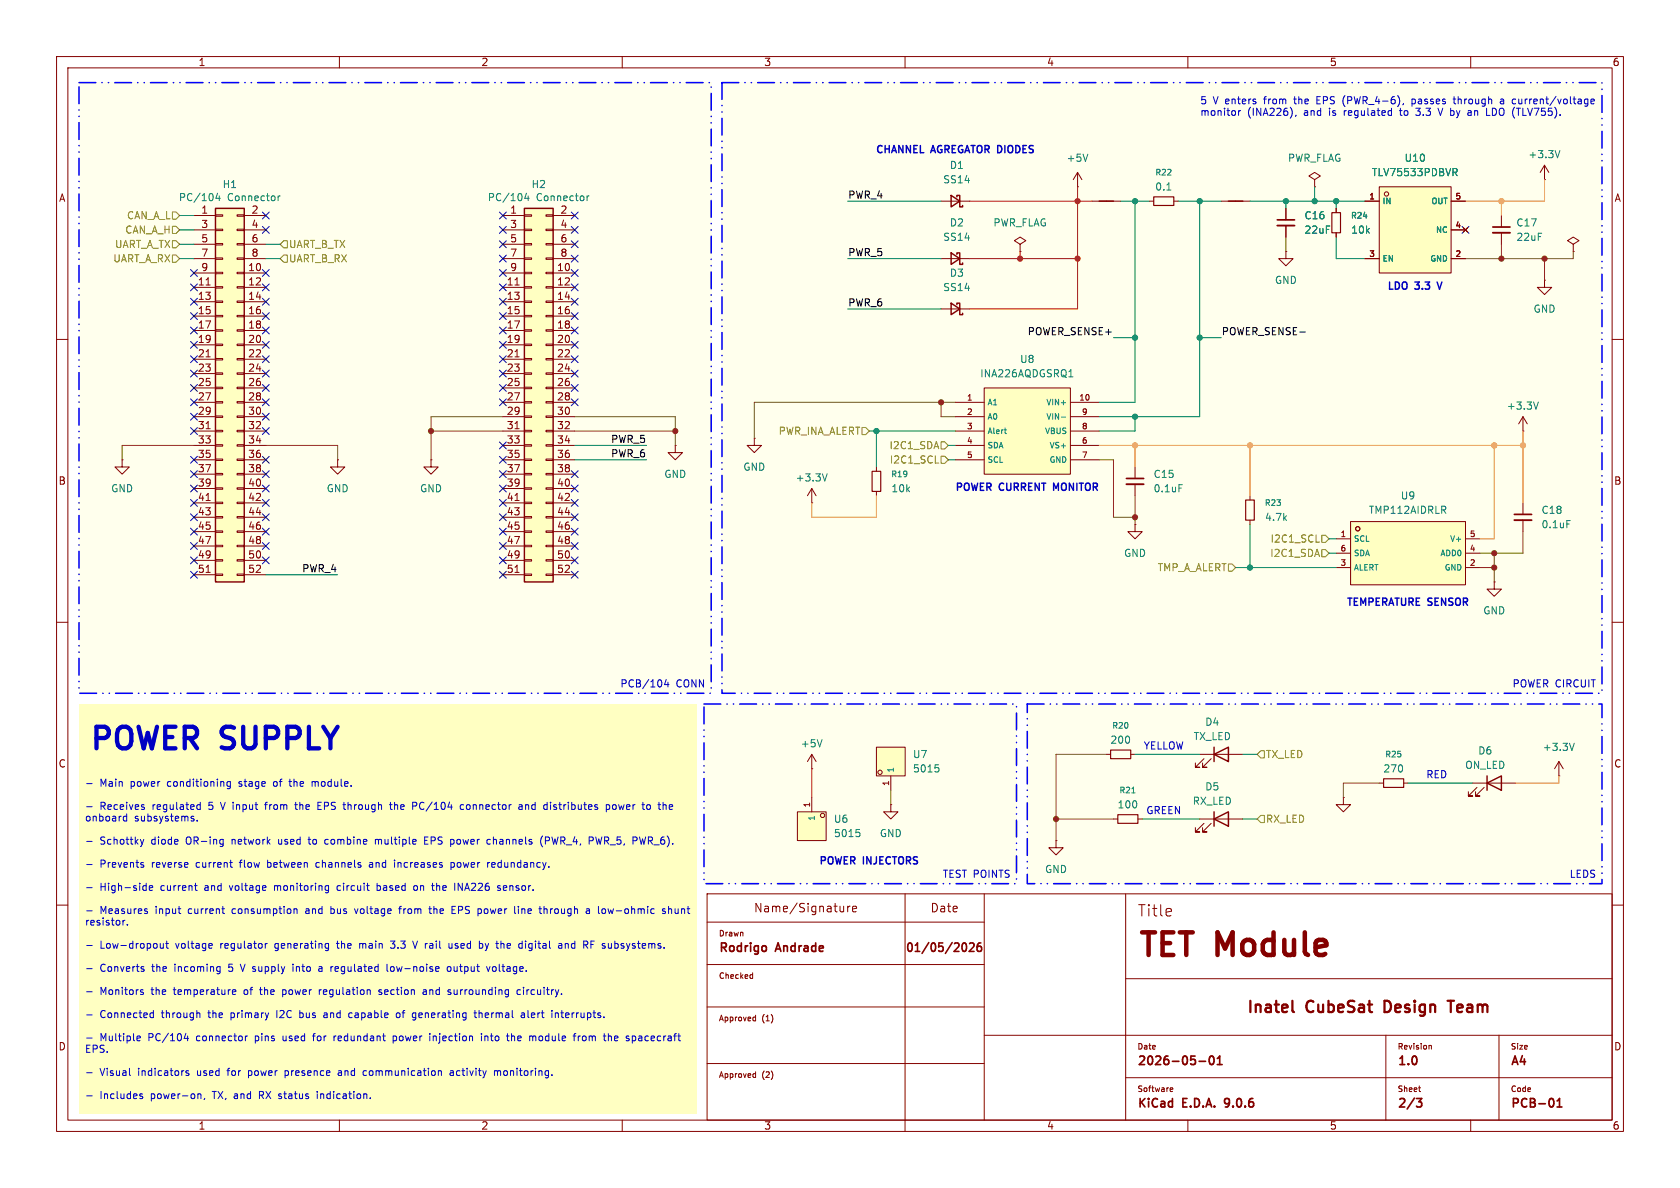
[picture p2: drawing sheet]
<svg xmlns="http://www.w3.org/2000/svg" width="297mm" height="210mm" viewBox="0 0 297 210" stroke-linecap="round" stroke-linejoin="round" font-family="sans-serif">
<defs><g id="words">
<text font-size="5.6" fill="#840000" x="201" y="170.2">TET Module</text>
<g font-size="5.3" fill="#0000c2">
<text x="15.4" y="133.6">POWER</text>
<text x="39.2" y="133.6">SUPPLY</text>
</g>
<g font-size="2.8" fill="#840000">
<text x="201" y="162.2">Title</text>
<text x="220.2" y="179.6">Inatel</text>
<text x="231" y="179.6">CubeSat</text>
<text x="245.5" y="179.6">Design</text>
<text x="257.7" y="179.6">Team</text>
</g>
<g font-size="2.1" fill="#840000">
<text x="133.2" y="161.5">Name/Signature</text>
<text x="164.4" y="161.5">Date</text>
<text x="127" y="168.7">Rodrigo</text>
<text x="137.3" y="168.7">Andrade</text>
<text x="159.9" y="168.7">01/05/2026</text>
<text x="201" y="188.7">2026-05-01</text>
<text x="247" y="188.7">1.0</text>
<text x="267" y="188.7">A4</text>
<text x="201" y="196.2">KiCad</text>
<text x="209.2" y="196.2">E.D.A.</text>
<text x="217.2" y="196.2">9.0.6</text>
<text x="247" y="196.2">2/3</text>
<text x="267" y="196.2">PCB-01</text>
</g>
<g font-size="1.8" fill="#840000">
<text x="35" y="11.9">1</text>
<text x="85" y="11.9">2</text>
<text x="135" y="11.9">3</text>
<text x="185" y="11.9">4</text>
<text x="235" y="11.9">5</text>
<text x="285" y="11.9">6</text>
<text x="10.3" y="35.9">A</text>
<text x="285.3" y="35.9">A</text>
<text x="35.5" y="37.8">1</text>
<text x="35.5" y="40.4">3</text>
<text x="44.4" y="37.8">2</text>
<text x="44.4" y="40.4">4</text>
<text x="90.1" y="37.8">1</text>
<text x="90.1" y="40.4">3</text>
<text x="99" y="37.8">2</text>
<text x="99" y="40.4">4</text>
<text x="35.5" y="42.9">5</text>
<text x="35.5" y="45.5">7</text>
<text x="44.4" y="42.9">6</text>
<text x="44.4" y="45.5">8</text>
<text x="90.1" y="42.9">5</text>
<text x="90.1" y="45.5">7</text>
<text x="99" y="42.9">6</text>
<text x="99" y="45.5">8</text>
<text x="34.9" y="50.5">11</text>
<text x="34.9" y="53.1">13</text>
<text x="35.5" y="48">9</text>
<text x="43.8" y="48">10</text>
<text x="43.8" y="50.5">12</text>
<text x="43.8" y="53.1">14</text>
<text x="89.5" y="50.5">11</text>
<text x="89.5" y="53.1">13</text>
<text x="90.1" y="48">9</text>
<text x="98.4" y="48">10</text>
<text x="98.4" y="50.5">12</text>
<text x="98.4" y="53.1">14</text>
<text x="34.9" y="55.6">15</text>
<text x="34.9" y="58.2">17</text>
<text x="43.8" y="55.6">16</text>
<text x="43.8" y="58.2">18</text>
<text x="89.5" y="55.6">15</text>
<text x="89.5" y="58.2">17</text>
<text x="98.4" y="55.6">16</text>
<text x="98.4" y="58.2">18</text>
<text x="34.9" y="60.7">19</text>
<text x="34.9" y="63.2">21</text>
<text x="34.9" y="65.8">23</text>
<text x="43.8" y="60.7">20</text>
<text x="43.8" y="63.2">22</text>
<text x="43.8" y="65.8">24</text>
<text x="89.5" y="60.7">19</text>
<text x="89.5" y="63.2">21</text>
<text x="89.5" y="65.8">23</text>
<text x="98.4" y="60.7">20</text>
<text x="98.4" y="63.2">22</text>
<text x="98.4" y="65.8">24</text>
<text x="34.9" y="68.3">25</text>
<text x="34.9" y="70.9">27</text>
<text x="43.8" y="68.3">26</text>
<text x="43.8" y="70.9">28</text>
<text x="89.5" y="68.3">25</text>
<text x="89.5" y="70.9">27</text>
<text x="98.4" y="68.3">26</text>
<text x="98.4" y="70.9">28</text>
<text x="34.9" y="73.4">29</text>
<text x="34.9" y="75.9">31</text>
<text x="43.8" y="73.4">30</text>
<text x="43.8" y="75.9">32</text>
<text x="89.5" y="73.4">29</text>
<text x="89.5" y="75.9">31</text>
<text x="98.4" y="73.4">30</text>
<text x="98.4" y="75.9">32</text>
<text x="34.9" y="78.5">33</text>
<text x="34.9" y="81">35</text>
<text x="34.9" y="83.6">37</text>
<text x="43.8" y="78.5">34</text>
<text x="43.8" y="81">36</text>
<text x="43.8" y="83.6">38</text>
<text x="89.5" y="78.5">33</text>
<text x="89.5" y="81">35</text>
<text x="89.5" y="83.6">37</text>
<text x="98.4" y="78.5">34</text>
<text x="98.4" y="81">36</text>
<text x="98.4" y="83.6">38</text>
<text x="10.3" y="85.9">B</text>
<text x="34.9" y="86.1">39</text>
<text x="34.9" y="88.6">41</text>
<text x="43.8" y="86.1">40</text>
<text x="43.8" y="88.6">42</text>
<text x="89.5" y="86.1">39</text>
<text x="89.5" y="88.6">41</text>
<text x="98.4" y="86.1">40</text>
<text x="98.4" y="88.6">42</text>
<text x="285.3" y="85.9">B</text>
<text x="34.9" y="91.2">43</text>
<text x="34.9" y="93.7">45</text>
<text x="43.8" y="91.2">44</text>
<text x="43.8" y="93.7">46</text>
<text x="89.5" y="91.2">43</text>
<text x="89.5" y="93.7">45</text>
<text x="98.4" y="91.2">44</text>
<text x="98.4" y="93.7">46</text>
<text x="34.9" y="96.3">47</text>
<text x="34.9" y="98.8">49</text>
<text x="34.9" y="101.3">51</text>
<text x="43.8" y="96.3">48</text>
<text x="43.8" y="98.8">50</text>
<text x="43.8" y="101.3">52</text>
<text x="89.5" y="96.3">47</text>
<text x="89.5" y="98.8">49</text>
<text x="89.5" y="101.3">51</text>
<text x="98.4" y="96.3">48</text>
<text x="98.4" y="98.8">50</text>
<text x="98.4" y="101.3">52</text>
<text x="10.3" y="135.9">C</text>
<text x="285.3" y="135.9">C</text>
<text x="10.3" y="185.9">D</text>
<text x="285.3" y="185.9">D</text>
<text x="35" y="199.9">1</text>
<text x="85" y="199.9">2</text>
<text x="135" y="199.9">3</text>
<text x="185" y="199.9">4</text>
<text x="235" y="199.9">5</text>
<text x="285" y="199.9">6</text>
</g>
<g font-size="1.8" fill="#0000c2">
<text x="212.1" y="18.6">5</text>
<text x="212.1" y="20.7">monitor</text>
<text x="214.5" y="18.6">V enters</text>
<text x="220.5" y="20.7">(INA226),</text>
<text x="223.8" y="18.6">from</text>
<text x="229.3" y="18.6">the</text>
<text x="230.6" y="20.7">and</text>
<text x="233.4" y="18.6">EPS</text>
<text x="235.3" y="20.7">is</text>
<text x="238.1" y="20.7">regulated</text>
<text x="238.2" y="18.6">(PWR_4-6),</text>
<text x="248.2" y="20.7">to</text>
<text x="250.6" y="18.6">passes</text>
<text x="251.2" y="20.7">3.3</text>
<text x="255.4" y="20.7">V by</text>
<text x="258.3" y="18.6">through</text>
<text x="261" y="20.7">an</text>
<text x="264.4" y="20.7">LDO (TLV755).</text>
<text x="266.7" y="18.6">a</text>
<text x="269" y="18.6">current/voltage</text>
<text x="154.7" y="27.4">CHANNEL</text>
<text x="164.7" y="27.4">AGREGATOR DIODES</text>
<text x="245.1" y="51.6">LDO</text>
<text x="250.2" y="51.6">3.3</text>
<text x="254.7" y="51.6">V</text>
<text x="168.7" y="87.1">POWER</text>
<text x="176.7" y="87.1">CURRENT</text>
<text x="186.7" y="87.1">MONITOR</text>
<text x="237.9" y="107.4">TEMPERATURE SENSOR</text>
<text x="109.6" y="121.6">PCB/104</text>
<text x="119.5" y="121.6">CONN</text>
<text x="267.3" y="121.6">POWER CIRCUIT</text>
<text x="202.1" y="132.7">YELLOW</text>
<text x="252.1" y="137.8">RED</text>
<text x="17.7" y="139.4">Main</text>
<text x="17.7" y="143.5">Receives</text>
<text x="23.2" y="139.4">power</text>
<text x="27.1" y="143.5">regulated</text>
<text x="29.9" y="139.4">conditioning</text>
<text x="37.2" y="143.5">5</text>
<text x="39.6" y="143.5">V input</text>
<text x="42.7" y="139.4">stage</text>
<text x="47.8" y="143.5">from</text>
<text x="49" y="139.4">of</text>
<text x="52.1" y="139.4">the</text>
<text x="53.3" y="143.5">the</text>
<text x="56.2" y="139.4">module.</text>
<text x="57.4" y="143.5">EPS</text>
<text x="62.2" y="143.5">through</text>
<text x="70.7" y="143.5">the</text>
<text x="74.8" y="143.5">PC/104</text>
<text x="83.5" y="143.5">connector</text>
<text x="94" y="143.5">and</text>
<text x="98.6" y="143.5">distributes</text>
<text x="109.8" y="143.5">power</text>
<text x="116.5" y="143.5">to</text>
<text x="14.9" y="145.5">onboard</text>
<text x="17.7" y="149.6">Schottky</text>
<text x="23.8" y="145.5">subsystems.</text>
<text x="26.9" y="149.6">diode</text>
<text x="33.2" y="149.6">OR-ing</text>
<text x="41.4" y="149.6">network</text>
<text x="49.9" y="149.6">used</text>
<text x="55.5" y="149.6">to</text>
<text x="58.5" y="149.6">combine</text>
<text x="67.6" y="149.6">multiple</text>
<text x="76.5" y="149.6">EPS</text>
<text x="81.3" y="149.6">power</text>
<text x="88" y="149.6">channels</text>
<text x="97.6" y="149.6">(PWR_4,</text>
<text x="106.4" y="149.6">PWR_5,</text>
<text x="114.3" y="149.6">PWR_6).</text>
<text x="202.6" y="144.1">GREEN</text>
<text x="17.7" y="153.7">Prevents</text>
<text x="26.9" y="153.7">reverse</text>
<text x="34.9" y="153.7">current</text>
<text x="42.9" y="153.7">flow</text>
<text x="47.9" y="153.7">between</text>
<text x="56.7" y="153.7">channels</text>
<text x="66.4" y="153.7">and</text>
<text x="71" y="153.7">increases</text>
<text x="81.2" y="153.7">power</text>
<text x="87.8" y="153.7">redundancy.</text>
<text x="144.6" y="153.2">POWER</text>
<text x="152.6" y="153.2">INJECTORS</text>
<text x="166.6" y="155.3">TEST POINTS</text>
<text x="277.4" y="155.3">LEDS</text>
<text x="17.7" y="157.8">High-side</text>
<text x="17.7" y="161.9">Measures</text>
<text x="27.6" y="161.9">input</text>
<text x="28.5" y="157.8">current</text>
<text x="33.6" y="161.9">current</text>
<text x="36.5" y="157.8">and</text>
<text x="41.1" y="157.8">voltage</text>
<text x="41.5" y="161.9">consumption</text>
<text x="49.1" y="157.8">monitoring</text>
<text x="54.7" y="161.9">and</text>
<text x="59.3" y="161.9">bus</text>
<text x="60.5" y="157.8">circuit</text>
<text x="63.8" y="161.9">voltage</text>
<text x="67.7" y="157.8">based</text>
<text x="71.9" y="161.9">from</text>
<text x="74.4" y="157.8">on</text>
<text x="77.4" y="161.9">the</text>
<text x="77.9" y="157.8">the</text>
<text x="81.5" y="161.9">EPS</text>
<text x="82" y="157.8">INA226</text>
<text x="86.3" y="161.9">power</text>
<text x="89.8" y="157.8">sensor.</text>
<text x="93" y="161.9">line</text>
<text x="97.7" y="161.9">through</text>
<text x="106.1" y="161.9">a</text>
<text x="108.4" y="161.9">low-ohmic</text>
<text x="120" y="161.9">shunt</text>
<text x="14.9" y="163.9">resistor.</text>
<text x="17.7" y="168">Low-dropout</text>
<text x="17.7" y="172.1">Converts</text>
<text x="27" y="172.1">the</text>
<text x="31.1" y="172.1">incoming</text>
<text x="31.2" y="168">voltage</text>
<text x="39.2" y="168">regulator</text>
<text x="40.9" y="172.1">5</text>
<text x="43.3" y="172.1">V supply</text>
<text x="49.1" y="168">generating</text>
<text x="52.8" y="172.1">into</text>
<text x="57.6" y="172.1">a</text>
<text x="59.9" y="172.1">regulated</text>
<text x="60.3" y="168">the</text>
<text x="64.4" y="168">main</text>
<text x="70.1" y="172.1">low-noise</text>
<text x="70.2" y="168">3.3</text>
<text x="74.4" y="168">V rail</text>
<text x="81" y="172.1">output</text>
<text x="81" y="168">used</text>
<text x="86.6" y="168">by</text>
<text x="88.2" y="172.1">voltage.</text>
<text x="89.9" y="168">the</text>
<text x="94" y="168">digital</text>
<text x="101.2" y="168">and</text>
<text x="105.8" y="168">RF subsystems.</text>
<text x="17.7" y="176.2">Monitors</text>
<text x="26.9" y="176.2">the</text>
<text x="31" y="176.2">temperature</text>
<text x="43.6" y="176.2">of</text>
<text x="46.7" y="176.2">the</text>
<text x="50.8" y="176.2">power</text>
<text x="57.5" y="176.2">regulation</text>
<text x="68.3" y="176.2">section</text>
<text x="76.3" y="176.2">and</text>
<text x="80.9" y="176.2">surrounding</text>
<text x="93.3" y="176.2">circuitry.</text>
<text x="17.7" y="180.3">Connected</text>
<text x="17.7" y="184.4">Multiple</text>
<text x="26.3" y="184.4">PC/104</text>
<text x="28.7" y="180.3">through</text>
<text x="35" y="184.4">connector</text>
<text x="37.1" y="180.3">the</text>
<text x="41.3" y="180.3">primary</text>
<text x="45.5" y="184.4">pins</text>
<text x="49.6" y="180.3">I2C</text>
<text x="50.7" y="184.4">used</text>
<text x="53.8" y="180.3">bus</text>
<text x="56.2" y="184.4">for</text>
<text x="58.3" y="180.3">and</text>
<text x="60.1" y="184.4">redundant</text>
<text x="62.9" y="180.3">capable</text>
<text x="70.7" y="184.4">power</text>
<text x="71.5" y="180.3">of</text>
<text x="74.6" y="180.3">generating</text>
<text x="77.4" y="184.4">injection</text>
<text x="85.8" y="180.3">thermal</text>
<text x="86.7" y="184.4">into</text>
<text x="91.5" y="184.4">the</text>
<text x="94.2" y="180.3">alert</text>
<text x="95.7" y="184.4">module</text>
<text x="99.8" y="180.3">interrupts.</text>
<text x="103.7" y="184.4">from</text>
<text x="109.3" y="184.4">the</text>
<text x="113.4" y="184.4">spacecraft</text>
<text x="14.9" y="186.4">EPS.</text>
<text x="17.7" y="190.5">Visual</text>
<text x="24.5" y="190.5">indicators</text>
<text x="35.1" y="190.5">used</text>
<text x="40.7" y="190.5">for</text>
<text x="44.5" y="190.5">power</text>
<text x="51.2" y="190.5">presence</text>
<text x="60.9" y="190.5">and</text>
<text x="65.5" y="190.5">communication</text>
<text x="81" y="190.5">activity</text>
<text x="89" y="190.5">monitoring.</text>
<text x="17.7" y="194.6">Includes</text>
<text x="26.8" y="194.6">power-on,</text>
<text x="37.9" y="194.6">TX, and</text>
<text x="46.5" y="194.6">RX status</text>
<text x="57.1" y="194.6">indication.</text>
</g>
<g font-size="1.8" fill="#008484">
<text x="188.5" y="28.8">+5V</text>
<text x="227.6" y="28.8">PWR_FLAG</text>
<text x="248.2" y="28.8">U10</text>
<text x="270.1" y="28.2">+3.3V</text>
<text x="31.5" y="35.8">PC/104</text>
<text x="39.3" y="33.5">H1</text>
<text x="40.2" y="35.8">Connector</text>
<text x="86.1" y="35.8">PC/104</text>
<text x="93.9" y="33.5">H2</text>
<text x="94.8" y="35.8">Connector</text>
<text x="166.6" y="32.6">SS14</text>
<text x="167.8" y="30.1">D1</text>
<text x="204.1" y="33.9">0.1</text>
<text x="242.4" y="31.3">TLV75533PDBVR</text>
<text x="167.8" y="40.2">D2</text>
<text x="175.5" y="40.2">PWR_FLAG</text>
<text x="230.5" y="39">C16</text>
<text x="230.5" y="41.5">22uF</text>
<text x="238.8" y="41.5">10k</text>
<text x="268" y="40.2">C17</text>
<text x="166.6" y="42.8">SS14</text>
<text x="268" y="42.8">22uF</text>
<text x="166.6" y="51.7">SS14</text>
<text x="167.8" y="49.1">D3</text>
<text x="225.3" y="50.4">GND</text>
<text x="271" y="55.5">GND</text>
<text x="180.2" y="64.4">U8</text>
<text x="173.2" y="66.9">INA226AQDGSRQ1</text>
<text x="266.3" y="72.6">+3.3V</text>
<text x="131.3" y="83.4">GND</text>
<text x="19.6" y="87.2">GND</text>
<text x="57.7" y="87.2">GND</text>
<text x="74.2" y="87.2">GND</text>
<text x="117.3" y="84.7">GND</text>
<text x="140.6" y="85.3">+3.3V</text>
<text x="157.5" y="87.2">10k</text>
<text x="203.8" y="84.7">C15</text>
<text x="203.8" y="87.2">0.1uF</text>
<text x="247.5" y="88.5">U9</text>
<text x="223.5" y="92.3">4.7k</text>
<text x="241.9" y="91">TMP112AIDRLR</text>
<text x="272.4" y="91">C18</text>
<text x="272.4" y="93.6">0.1uF</text>
<text x="198.6" y="98.7">GND</text>
<text x="262.1" y="108.8">GND</text>
<text x="196.2" y="131.7">200</text>
<text x="210.9" y="131">TX_LED</text>
<text x="213" y="128.5">D4</text>
<text x="141.5" y="132.3">+5V</text>
<text x="161.3" y="134.2">U7</text>
<text x="161.3" y="136.8">5015</text>
<text x="244.5" y="136.8">270</text>
<text x="258.9" y="136.1">ON_LED</text>
<text x="261.2" y="133.6">D6</text>
<text x="272.6" y="132.9">+3.3V</text>
<text x="197.5" y="143.1">100</text>
<text x="210.8" y="142.5">RX_LED</text>
<text x="213" y="139.9">D5</text>
<text x="147.3" y="145.6">U6</text>
<text x="147.3" y="148.2">5015</text>
<text x="155.4" y="148.2">GND</text>
<text x="184.7" y="154.5">GND</text>
</g>
<g font-size="1.8">
<text x="149.9" y="35.2">PWR_4</text>
<text x="149.9" y="45.4">PWR_5</text>
<text x="149.9" y="54.3">PWR_6</text>
<text x="181.6" y="59.3">POWER_SENSE+</text>
<text x="215.9" y="59.3">POWER_SENSE-</text>
<text x="107.9" y="80.9">PWR_6</text>
<text x="107.9" y="78.4">PWR_5</text>
<text x="53.3" y="101.3">PWR_4</text>
</g>
<g font-size="1.8" fill="#848400">
<text x="22" y="41.5">CAN_A_H</text>
<text x="22.3" y="39">CAN_A_L</text>
<text x="19.9" y="46.6">UART_A_RX</text>
<text x="20.2" y="44">UART_A_TX</text>
<text x="51" y="44">UART_B_TX</text>
<text x="51" y="46.6">UART_B_RX</text>
<text x="137.6" y="77.1">PWR_INA_ALERT</text>
<text x="157.1" y="79.6">I2C1_SDA</text>
<text x="157.2" y="82.1">I2C1_SCL</text>
<text x="204.6" y="101.2">TMP_A_ALERT</text>
<text x="224.5" y="98.7">I2C1_SDA</text>
<text x="224.5" y="96.1">I2C1_SCL</text>
<text x="223.7" y="134.2">TX_LED</text>
<text x="223.7" y="145.6">RX_LED</text>
</g>
<g font-size="1.4" fill="#008484">
<text x="204.1" y="31.2">R22</text>
<text x="238.7" y="38.8">R24</text>
<text x="244.3" y="36.3">IN</text>
<text x="252.9" y="36.3">OUT</text>
<text x="253.7" y="41.4">NC</text>
<text x="244.3" y="46.4">EN</text>
<text x="252.7" y="46.4">GND</text>
<text x="174.5" y="71.8">A1</text>
<text x="184.8" y="71.8">VIN+</text>
<text x="174.5" y="74.4">A0</text>
<text x="174.5" y="76.9">Alert</text>
<text x="184.6" y="76.9">VBUS</text>
<text x="184.8" y="74.4">VIN-</text>
<text x="174.5" y="79.5">SDA</text>
<text x="174.5" y="82">SCL</text>
<text x="185.4" y="79.5">VS+</text>
<text x="185.4" y="82">GND</text>
<text x="157.4" y="84.6">R19</text>
<text x="223.5" y="89.6">R23</text>
<text x="239.3" y="96">SCL</text>
<text x="256.2" y="96">V+</text>
<text x="239.3" y="98.5">SDA</text>
<text x="239.3" y="101.1">ALERT</text>
<text x="254.5" y="98.5">ADD0</text>
<text x="255.3" y="101.1">GND</text>
<text x="196.5" y="129">R20</text>
<text x="158.2" y="136.7" transform="rotate(-90 158.2 136.7)">1</text>
<text x="244.8" y="134.1">R25</text>
<text x="197.8" y="140.4">R21</text>
<text x="144.2" y="145.2" transform="rotate(-90 144.2 145.2)">1</text>
</g>
<g font-size="1.4" fill="#840000">
<text x="242" y="35.3">1</text>
<text x="257.2" y="35.3">5</text>
<text x="257.2" y="40.4">4</text>
<text x="242" y="45.5">3</text>
<text x="257.2" y="45.5">2</text>
<text x="170.8" y="70.9">1</text>
<text x="190.7" y="70.9">10</text>
<text x="170.8" y="73.4">2</text>
<text x="170.8" y="75.9">3</text>
<text x="191.2" y="73.4">9</text>
<text x="191.2" y="75.9">8</text>
<text x="170.8" y="78.5">4</text>
<text x="170.8" y="81">5</text>
<text x="191.2" y="78.5">6</text>
<text x="191.2" y="81">7</text>
<text x="236.9" y="95">1</text>
<text x="259.7" y="95">5</text>
<text x="236.9" y="97.5">6</text>
<text x="236.9" y="100.1">3</text>
<text x="259.7" y="97.5">4</text>
<text x="259.7" y="100.1">2</text>
<text x="143.3" y="142.8" transform="rotate(-90 143.3 142.8)">1</text>
<text x="157.2" y="139" transform="rotate(-90 157.2 139)">1</text>
<text x="127" y="165.7">Drawn</text>
<text x="127" y="173.2">Checked</text>
<text x="127" y="180.7">Approved</text>
<text x="134.7" y="180.7">(1)</text>
<text x="201" y="185.7">Date</text>
<text x="247" y="185.7">Revision</text>
<text x="267" y="185.7">Size</text>
<text x="127" y="190.7">Approved</text>
<text x="134.7" y="190.7">(2)</text>
<text x="201" y="193.2">Software</text>
<text x="247" y="193.2">Sheet</text>
<text x="267" y="193.2">Code</text>
</g>
</g></defs>
<g fill="none" stroke="#840000" stroke-width=".18">
<path d="M10 10h277v190h-277zM12 12h273v186h-273zM60 10v2M110 10v2M160 10v2M210 10v2M260 10v2M10 60h2M285 60h2M10 110h2M285 110h2M125 158h160v40h-160z"/>
<path d="M160 158v42M174 158v40M199 158v40M10 160h2M125 163h49M125 170.5h49M125 178h49M132.8 172.3h.3M133.1 172v1M133.1 172.9l-.3 .1M133.3 179.8h.3M133.6 179.5v1"/>
<path d="M149.1 160.2v1M149.1 161.1l-.2 .1M149.9 160.2v1M150.3 160.2l-.3 .1-.1 .2M150.7 160.7l.7-.1v-.3l-.5-.1-.2 .2 .1 .7h.6M199 173h86M285 160h2M60 198v2M110 198v2M125 188h49M133.3 189.8h.3M133.6 189.5v1"/>
<path d="M133.6 180.4l-.3 .1M133.6 190.4l-.3 .1M174 183h111M199 190.5h86M206.9 192.3h.3l.1 .2-.4 .1M206.9 192.9h.4M210 198v2M245 183v15M250.8 192.3h.3M251.1 193h.1M252.7 184.8h.3l.1 .7M260 198v2"/>
<path d="M265 183v15"/>
</g>
<path d="M212 187.6h1.1M213.9 186.8l.2-.1a.81 .81 0 0 1 .6 .6 .81 .81 0 0 1-.3 .8l-.1 .1a.81 .81 0 0 1-.4-1.4zM215.2 188.2h.9M215.2 187.1l.4-.4v1.5M216.6 194.3v.7M250.4 194.2h.9l-.5 .6 .5 .1v.6l-.2 .2-.6-.1M275.3 195.7h.8M275.3 194.6l.4-.4v1.5" fill="none" stroke="#840000" stroke-width=".3"/>
<path d="M170.3 166.8l.1-.1a.82 .82 0 0 1 .3 1.3l-.2 .2-.2-.1M171.4 166.8l.5-.1 .2 .1 .1 .3-.9 1.1h.9M173.4 166.7a.57 .57 0 0 0-.7 .6v.6l.2 .2 .4 .1 .2-.2v-.5l-.1-.2h-.4l-.3 .2" fill="none" stroke="#840000" stroke-width=".28"/>
<path d="M228.5 176.9v1.7l.3 .3M255.9 176.9h1.1M256.5 176.9v2" fill="none" stroke="#840000" stroke-width=".4"/>
<g fill="#ffffed">
<path d="M127.6 14.6h155.6v108h-155.6z"/>
<path d="M14 14.6h111.7v108h-111.7z"/>
</g>
<path d="M14 124.5h109.2v72.4h-109.2z" fill="#ffffc2"/>
<g fill="#ffffed">
<path d="M181.6 124.5h101.6v31.7h-101.6z"/>
<path d="M124.5 124.5h55.2v31.7h-55.2z"/>
</g>
<path d="M141 143.5h5v5.1h-5z" fill="#ffffc2"/>
<circle cx="145.4" cy="144.1" r=".38" fill="#ffffc2" stroke="#ffffc2" stroke-width=".18"/>
<g fill="none" stroke="#840000" stroke-width=".18">
<path d="M166.4 54.6h5M278.1 43.2l1-.7-1-.6-1 .6 1 .7v1.3M278.1 44.5h.1M141 143.5h5v5.1h-5zM143.5 141v2.5"/>
<circle cx="145.4" cy="144.1" r=".38"/>
</g>
<path d="M151.4 146.6h.6M151.8 147.1l.2 .3v.3l-.2 .2" fill="none" stroke="#008484" stroke-width=".18"/>
<path d="M168.1 53.6l1.6 1-1.6 1zM169.2 53.8v-.2h.5v2h.5v-.2" fill="none" stroke="#840000" stroke-width=".25"/>
<path d="M174 68.6h15.2v15.2h-15.2z" fill="#ffffc2"/>
<g fill="none" stroke="#840000" stroke-width=".18">
<path d="M190.5 33h.1M190.5 30.5l-.8 1.3M190.5 30.5l.8 1.3M190.5 30.5v2.5M236.2 36.8v.8M265.4 38.1v2M166.4 45.7h5M236.2 41.1v.8M265.4 41.1v2.1M273 49.5v1.3h1.3l-1.3 1.3-1.2-1.3h1.2M273 49.5h.1M168.9 71.1h5.1"/>
<path d="M168.9 73.7h5.1M168.9 76.2h5.1M168.9 78.7h5.1M174 68.6h15.2v15.2h-15.2zM189.2 71.1h5.1M189.2 73.7h5.1M189.2 76.2h5.1M189.2 78.7h5.1M269.2 76.2h.1M269.2 73.7l-.7 1.2M269.2 73.7l.8 1.2M269.2 73.7v2.5"/>
<path d="M168.9 81.3h5.1M189.2 81.3h5.1M200.7 92.7v1.3h1.2l-1.2 1.3-1.3-1.3h1.3M200.7 92.7h.1M200.7 82.6v2M200.7 85.6v2M269.2 88.9v2M269.2 91.9v2.1"/>
</g>
<path d="M192.3 27.2l-.4 1.3M177.6 76h.3M177.7 76.6l.2 .1M187.6 73.7h.8M189 66.6h.7M272 71.1l-.5 1.2M208.4 85.7h.6M277 92h.6" fill="none" stroke="#008484" stroke-width=".18"/>
<path d="M263.9 40.1h3.1M199.1 84.6h3.1M267.7 90.9h3.1" fill="none" stroke="#840000" stroke-width=".3"/>
<path d="M263.9 41.1h3.1M199.1 85.6h3.1M267.7 91.9h3.1" fill="none" stroke="#840000" stroke-width=".33"/>
<path d="M235.5 37.6h1.5v3.5h-1.5z" fill="none" stroke="#840000" stroke-width=".2"/>
<path d="M168.1 44.7l1.6 1-1.6 1zM169.2 45v-.3h.5v2h.5v-.2" fill="none" stroke="#840000" stroke-width=".25"/>
<path d="M92.7 36.8h5.1v66.1h-5.1z" fill="#ffffc2"/>
<path d="M92.7 36.8h5.1v66.1h-5.1z" fill="none" stroke="#840000" stroke-width=".25"/>
<g fill="none" stroke="#840000" stroke-width=".18">
<path d="M88.9 38.1h3.8M92.7 38h1.3v.2h-1.3zM96.5 38h1.3v.2h-1.3zM97.8 38.1h3.8M88.9 40.6h3.8M88.9 43.2h3.8M88.9 45.7h3.8M88.9 48.3h3.8M88.9 50.8h3.8M88.9 53.3h3.8M88.9 55.9h3.8M88.9 58.4h3.8"/>
<path d="M91 50.4h.8M92.7 40.5h1.3v.3h-1.3zM92.7 43.1h1.3v.2h-1.3zM92.7 45.6h1.3v.2h-1.3zM92.7 48.1h1.3v.3h-1.3zM92.7 50.7h1.3v.2h-1.3zM92.7 53.2h1.3v.3h-1.3zM92.7 55.8h1.3v.2h-1.3zM92.7 58.3h1.3v.2h-1.3zM96.5 40.5h1.3v.3h-1.3zM96.5 43.1h1.3v.2h-1.3zM96.5 45.6h1.3v.2h-1.3z"/>
<path d="M96.5 48.1h1.3v.3h-1.3zM96.5 50.7h1.3v.2h-1.3zM96.5 53.2h1.3v.3h-1.3zM96.5 55.8h1.3v.2h-1.3zM96.5 58.3h1.3v.2h-1.3zM97.8 40.6h3.8M97.8 43.2h3.8M97.8 45.7h3.8M97.8 48.3h3.8M97.8 50.8h3.8M97.8 53.3h3.8M97.8 55.9h3.8"/>
<path d="M97.8 58.4h3.8M88.9 61h3.8M88.9 63.5h3.8M88.9 66h3.8M88.9 68.6h3.8M88.9 71.1h3.8M88.9 73.7h3.8M88.9 76.2h3.8M88.9 78.7h3.8M91 63.1h.8M91 75.8h.8M92.7 60.8h1.3v.3h-1.3z"/>
<path d="M92.7 63.4h1.3v.2h-1.3zM92.7 65.9h1.3v.3h-1.3zM92.7 68.5h1.3v.2h-1.3zM92.7 71h1.3v.2h-1.3zM92.7 73.5h1.3v.3h-1.3zM92.7 76.1h1.3v.2h-1.3zM92.7 78.6h1.3v.3h-1.3zM96.5 60.8h1.3v.3h-1.3zM96.5 63.4h1.3v.2h-1.3zM96.5 65.9h1.3v.3h-1.3zM96.5 68.5h1.3v.2h-1.3zM96.5 71h1.3v.2h-1.3z"/>
<path d="M96.5 73.5h1.3v.3h-1.3zM96.5 76.1h1.3v.2h-1.3zM96.5 78.6h1.3v.3h-1.3zM97.8 61h3.8M97.8 63.5h3.8M97.8 66h3.8M97.8 68.6h3.8M97.8 71.1h3.8M97.8 73.7h3.8M97.8 76.2h3.8M97.8 78.7h3.8M88.9 81.3h3.8"/>
<path d="M88.9 83.8h3.8M88.9 86.4h3.8M88.9 88.9h3.8M88.9 91.4h3.8M88.9 94h3.8M88.9 96.5h3.8M88.9 99.1h3.8M91 88.5h.8M92.7 81.2h1.3v.2h-1.3zM92.7 83.7h1.3v.2h-1.3zM92.7 86.2h1.3v.3h-1.3zM92.7 88.8h1.3v.2h-1.3z"/>
<path d="M92.7 91.3h1.3v.3h-1.3zM92.7 93.9h1.3v.2h-1.3zM92.7 96.4h1.3v.2h-1.3zM92.7 98.9h1.3v.3h-1.3zM96.5 81.2h1.3v.2h-1.3zM96.5 83.7h1.3v.2h-1.3zM96.5 86.2h1.3v.3h-1.3zM96.5 88.8h1.3v.2h-1.3zM96.5 91.3h1.3v.3h-1.3zM96.5 93.9h1.3v.2h-1.3zM96.5 96.4h1.3v.2h-1.3zM96.5 98.9h1.3v.3h-1.3z"/>
<path d="M97.8 81.3h3.8M97.8 83.8h3.8M97.8 86.4h3.8M97.8 88.9h3.8M97.8 91.4h3.8M97.8 94h3.8M97.8 96.5h3.8M97.8 99.1h3.8M221 87.6v.8M221 91.9v.8M88.9 101.6h3.8M91 101.2h.8"/>
<path d="M92.7 101.5h1.3v.2h-1.3zM96.5 101.5h1.3v.2h-1.3zM97.8 101.6h3.8M264.2 102.9v1.2h1.2l-1.2 1.3-1.3-1.3h1.3M264.2 102.9h.1M143.5 135.9h.1M143.5 133.4l-.8 1.2M143.5 133.4l.8 1.2M143.5 133.4v2.5M157.5 142.2v1.3h1.2l-1.2 1.3-1.3-1.3h1.3M157.5 142.2h.1"/>
</g>
<path d="M93.1 34.1l-.3 1h.8M93.4 34.6v.9M103.8 34.6v.9M104.1 34.6l-.3 .3M145.3 130.8l-.4 1.2" fill="none" stroke="#008484" stroke-width=".18"/>
<path d="M220.2 88.4h1.5v3.5h-1.5z" fill="none" stroke="#840000" stroke-width=".2"/>
<path d="M154.9 132.1h5.1v5.1h-5.1z" fill="#ffffc2"/>
<circle cx="155.6" cy="136.5" r=".38" fill="#ffffc2" stroke="#ffffc2" stroke-width=".18"/>
<g fill="none" stroke="#840000" stroke-width=".18">
<path d="M154.9 132.1h5.1v5.1h-5.1zM157.5 137.2v2.5M243.8 138.4h.8M248.2 138.4h.7M275.6 137.2h.1M275.6 134.6l-.8 1.3M275.6 134.6l.8 1.3M275.6 134.6v2.6"/>
<circle cx="155.6" cy="136.5" r=".38"/>
</g>
<path d="M165.3 135.2h.6M165.8 135.7l.2 .2v.3l-.2 .3M278.3 131.4l-.4 1.3" fill="none" stroke="#008484" stroke-width=".18"/>
<path d="M244.6 137.7h3.6v1.5h-3.6z" fill="none" stroke="#840000" stroke-width=".2"/>
<path d="M238.8 92.2h20.3v11.2h-20.3z" fill="#ffffc2"/>
<circle cx="240" cy="93.5" r=".38" fill="#ffffc2" stroke="#ffffc2" stroke-width=".18"/>
<g fill="none" stroke="#840000" stroke-width=".18">
<path d="M133.3 77.5v1.2h1.3l-1.3 1.3-1.2-1.3h1.2M133.3 77.5h.1M143.5 88.9h.1M143.5 86.4l-.8 1.2M143.5 86.4l.8 1.2M143.5 86.4v2.5M154.9 82.6v.7M154.9 86.9v.7M236.2 95.3h2.6M236.2 97.8h2.6M238.8 92.2h20.3v11.2h-20.3zM259.1 95.3h2.5"/>
<path d="M259.1 97.8h2.5M236.2 100.3h2.6M259.1 100.3h2.5M195.6 133.4h.7M199.9 133.4h.8M212.1 133.4h7.6M212.9 134.1l-1.6 1.5h.8h-.8v-.7M214.1 134.1l-1.5 1.5h.8h-.8v-.7M260.3 138.4h7.7M261.1 139.2l-1.5 1.5h.7h-.7v-.7M262.4 139.2l-1.5 1.5h.7h-.7v-.7M186.7 148.6v1.3h1.3l-1.3 1.2-1.3-1.2h1.3"/>
<path d="M186.7 148.6h.1M196.8 144.8h.8M201.2 144.8h.7M212.1 144.8h7.6M212.9 145.5l-1.6 1.6h.8h-.8v-.8M214.1 145.5l-1.5 1.6h.8h-.8v-.8M237.5 141v1.2h1.3l-1.3 1.3-1.3-1.3h1.3M237.5 141h.1"/>
<circle cx="240" cy="93.5" r=".38"/>
</g>
<path d="M214.6 133.4l2.6-1.3v2.5zM214.6 132.1v2.5M262.9 138.4l2.5-1.2v2.5zM262.9 137.2v2.5M214.6 144.8l2.6-1.3v2.6zM214.6 143.5v2.6" fill="none" stroke="#840000" stroke-width=".25"/>
<path d="M154.2 83.3h1.5v3.6h-1.5zM196.3 132.6h3.6v1.5h-3.6zM197.6 144h3.6v1.5h-3.6z" fill="none" stroke="#840000" stroke-width=".2"/>
<path d="M146.2 83.8l-.4 1.2M200.1 140.2h.6" fill="none" stroke="#008484" stroke-width=".18"/>
<path d="M243.8 33h12.7v15.3h-12.7z" fill="#ffffc2"/>
<circle cx="245.1" cy="34.3" r=".38" fill="#ffffc2" stroke="#ffffc2" stroke-width=".18"/>
<g fill="none" stroke="#840000" stroke-width=".18">
<path d="M193 35.6h5.1M241.3 35.6h2.5M243.8 33h12.7v15.3h-12.7zM256.5 35.6h2.6M241.3 45.7h2.5M256.5 45.7h2.6M256.5 40.6h2.6M258.7 40.3l.8 .7M259.5 40.3l-.8 .7M59.7 81.3v1.3h1.3l-1.3 1.2-1.3-1.2h1.3M59.7 81.3h.1"/>
<circle cx="245.1" cy="34.3" r=".38"/>
</g>
<path d="M256.9 29.8h.5l.2 .2-.1 .4-.6 .1M257.2 30.5l.4 .6" fill="none" stroke="#008484" stroke-width=".18"/>
<path d="M194.3 35.6h2.5" fill="none" stroke="#840000" stroke-width=".25"/>
<path d="M38.1 36.8h5.1v66.1h-5.1z" fill="#ffffc2"/>
<path d="M38.1 36.8h5.1v66.1h-5.1zM168.1 34.5l1.6 1.1-1.6 1zM169.2 34.8v-.3h.5v2.1h.5v-.3M217.2 35.6h2.5" fill="none" stroke="#840000" stroke-width=".25"/>
<g fill="none" stroke="#840000" stroke-width=".18">
<path d="M34.3 38.1h3.8M38.1 38h1.3v.2h-1.3zM41.9 38h1.3v.2h-1.3zM43.2 38.1h3.8M166.4 35.6h5M203.2 35.6h.8M207.5 35.6h.8M215.9 35.6h5.1M227.3 36.8v2.1M227.3 39.9v2M232.4 31.8l1-.7-1-.6-1 .6 1 .7v1.2M232.4 33h.1"/>
<path d="M236.2 36.8v.8M241.3 35.6h2.5M256.5 35.6h2.6M273 31.8h.1M273 29.2l-.7 1.3M273 29.2l.8 1.3M273 29.2v2.6M34.3 40.6h3.8M34.3 43.2h3.8M34.3 45.7h3.8M34.3 48.3h3.8M34.3 50.8h3.8"/>
<path d="M34.3 53.3h3.8M34.3 55.9h3.8M34.3 58.4h3.8M36.4 50.4h.8M38.1 40.5h1.3v.3h-1.3zM38.1 43.1h1.3v.2h-1.3zM38.1 45.6h1.3v.2h-1.3zM38.1 48.1h1.3v.3h-1.3zM38.1 50.7h1.3v.2h-1.3zM38.1 53.2h1.3v.3h-1.3zM38.1 55.8h1.3v.2h-1.3zM38.1 58.3h1.3v.2h-1.3z"/>
<path d="M41.9 40.5h1.3v.3h-1.3zM41.9 43.1h1.3v.2h-1.3zM41.9 45.6h1.3v.2h-1.3zM41.9 48.1h1.3v.3h-1.3zM41.9 50.7h1.3v.2h-1.3zM41.9 53.2h1.3v.3h-1.3zM41.9 55.8h1.3v.2h-1.3zM41.9 58.3h1.3v.2h-1.3zM43.2 40.6h3.8M43.2 43.2h3.8M43.2 45.7h3.8M43.2 48.3h3.8"/>
<path d="M43.2 50.8h3.8M43.2 53.3h3.8M43.2 55.9h3.8M43.2 58.4h3.8M180.3 43.2l1.1-.7-1.1-.6-1 .6 1 .7v1.3M180.3 44.5h.1M227.3 44.5v1.2h1.3l-1.3 1.3-1.2-1.3h1.2M227.3 44.5h.1M236.2 41.1v.8M241.3 45.7h2.5M256.5 40.6h2.6M256.5 45.7h2.6"/>
<path d="M258.7 40.3l.8 .7M259.5 40.3l-.8 .7M34.3 61h3.8M34.3 63.5h3.8M34.3 66h3.8M34.3 68.6h3.8M34.3 71.1h3.8M34.3 73.7h3.8M34.3 76.2h3.8M34.3 78.7h3.8M36.4 63.1h.8M36.4 75.8h.8"/>
<path d="M38.1 60.8h1.3v.3h-1.3zM38.1 63.4h1.3v.2h-1.3zM38.1 65.9h1.3v.3h-1.3zM38.1 68.5h1.3v.2h-1.3zM38.1 71h1.3v.2h-1.3zM38.1 73.5h1.3v.3h-1.3zM38.1 76.1h1.3v.2h-1.3zM38.1 78.6h1.3v.3h-1.3zM41.9 60.8h1.3v.3h-1.3zM41.9 63.4h1.3v.2h-1.3zM41.9 65.9h1.3v.3h-1.3zM41.9 68.5h1.3v.2h-1.3z"/>
<path d="M41.9 71h1.3v.2h-1.3zM41.9 73.5h1.3v.3h-1.3zM41.9 76.1h1.3v.2h-1.3zM41.9 78.6h1.3v.3h-1.3zM43.2 61h3.8M43.2 63.5h3.8M43.2 66h3.8M43.2 68.6h3.8M43.2 71.1h3.8M43.2 73.7h3.8M43.2 76.2h3.8M43.2 78.7h3.8"/>
<path d="M119.4 78.7v1.3h1.2l-1.2 1.3-1.3-1.3h1.3M119.4 78.7h.1M21.6 81.3v1.3h1.3l-1.3 1.2-1.3-1.2h1.3M21.6 81.3h.1M34.3 81.3h3.8M34.3 83.8h3.8M34.3 86.4h3.8M34.3 88.9h3.8M34.3 91.4h3.8M34.3 94h3.8M34.3 96.5h3.8M34.3 99.1h3.8"/>
<path d="M36.4 88.5h.8M38.1 81.2h1.3v.2h-1.3zM38.1 83.7h1.3v.2h-1.3zM38.1 86.2h1.3v.3h-1.3zM38.1 88.8h1.3v.2h-1.3zM38.1 91.3h1.3v.3h-1.3zM38.1 93.9h1.3v.2h-1.3zM38.1 96.4h1.3v.2h-1.3zM38.1 98.9h1.3v.3h-1.3zM41.9 81.2h1.3v.2h-1.3zM41.9 83.7h1.3v.2h-1.3zM41.9 86.2h1.3v.3h-1.3z"/>
<path d="M41.9 88.8h1.3v.2h-1.3zM41.9 91.3h1.3v.3h-1.3zM41.9 93.9h1.3v.2h-1.3zM41.9 96.4h1.3v.2h-1.3zM41.9 98.9h1.3v.3h-1.3zM43.2 81.3h3.8M43.2 83.8h3.8M43.2 86.4h3.8M43.2 88.9h3.8M43.2 91.4h3.8M43.2 94h3.8M43.2 96.5h3.8"/>
<path d="M43.2 99.1h3.8M76.2 81.3v1.3h1.3l-1.3 1.2-1.3-1.2h1.3M76.2 81.3h.1M34.3 101.6h3.8M36.4 101.2h.8M38.1 101.5h1.3v.2h-1.3zM41.9 101.5h1.3v.2h-1.3zM43.2 101.6h3.8"/>
</g>
<path d="M38.5 34.1l-.3 1h.7M38.8 34.6v.9M49.2 34.6v.9M49.5 34.6l-.3 .3M206.3 33.6h.7M256.9 29.8h.5l.2 .2-.1 .4-.6 .1M257.2 30.5l.4 .6M275.8 26.6l-.5 1.3" fill="none" stroke="#008484" stroke-width=".18"/>
<path d="M204 34.8h3.5v1.5h-3.5z" fill="none" stroke="#840000" stroke-width=".2"/>
<path d="M225.8 38.9h3.1" fill="none" stroke="#840000" stroke-width=".3"/>
<path d="M225.8 39.9h3.1" fill="none" stroke="#840000" stroke-width=".33"/>
<g fill="none" stroke="#848400" stroke-width=".18">
<path d="M30.5 37.5h.6l.6 .6-.6 .6h-.6zM30.5 40h.6l.6 .6-.6 .7h-.6zM30.5 45.1h.6l.6 .6-.6 .7h-.6zM30.5 42.5h.6l.6 .7-.6 .6h-.6zM50.2 42.5h.6v1.3h-.6l-.7-.6zM50.2 45.1h.6v1.3h-.6l-.7-.7zM152.4 75.6h.6l.7 .6-.7 .6h-.6zM166.4 78.1h.6l.6 .6-.6 .7h-.6zM165.4 81.9h.6M166.4 80.6h.6l.6 .7-.6 .6h-.6zM217.2 99.7h.6l.6 .6-.6 .7h-.6zM232.7 95.8h.6"/>
<path d="M233.7 97.2h.6l.6 .6-.6 .6h-.6zM233.7 94.6h.6l.6 .7-.6 .6h-.6zM222.9 132.7h.6v1.3h-.6l-.7-.6zM222.9 144.1h.6v1.3h-.6l-.7-.6z"/>
</g>
<path d="M229.8 58.7h1" fill="none" stroke="#000" stroke-width=".18"/>
<g fill="none" stroke="#804d00" stroke-width=".18">
<path d="M227.3 41.9v2.6M265.4 43.2v2.5M273 45.7v3.8M278.1 44.5v1.2h-19M34.3 78.7h-12.7v2.6M47 78.7h12.7v2.6M76.2 76.2h12.7M88.9 73.7h-12.7v7.6M101.6 73.7h17.8v5M101.6 76.2h17.8M166.4 71.1v2.6h2.5M168.9 71.1h-35.6v6.4"/>
<path d="M194.3 81.3h2.5v10.1h3.9M200.7 87.6v5.1M264.2 97.8v5.1M269.2 94v3.8h-7.6M261.6 100.3h2.6M157.5 139.7v2.5M195.6 133.4h-8.9v15.2M243.8 138.4h-6.3v2.6M186.7 144.8h10.1"/>
</g>
<path d="M265.4 35.6v2.5M273 31.8v3.8h-13.9M194.3 78.7h74.9M200.7 78.7v3.9M221 78.7v8.9M264.2 78.7v16.6h-2.6M269.2 76.2v12.7M154.9 87.6v3.8h-11.4v-2.5M275.6 137.2v1.2h-7.6" fill="none" stroke="#f90" stroke-width=".18"/>
<g fill="none" stroke="#008400" stroke-width=".18">
<path d="M31.7 38.1h2.6M149.9 35.6h16.5M198.1 35.6h5.1M200.7 35.6v35.5h-6.4M208.3 35.6h7.6M212.1 35.6v38.1h-17.8M221 35.6h20.3M227.3 35.6v1.2M232.4 33v2.6M236.2 35.6v1.2M31.7 45.7h2.6M31.7 40.6h2.6"/>
<path d="M31.7 43.2h2.6M47 45.7h2.5M47 43.2h2.5M149.9 45.7h16.5M149.9 54.6h16.5M196.8 59.7h3.9M212.1 59.7h3.8M236.2 41.9v3.8h5.1M101.6 78.7h12.7M153.7 76.2h15.2M154.9 76.2v6.4M167.6 78.7h1.3"/>
<path d="M200.7 73.7v2.5h-6.4M101.6 81.3h12.7M167.6 81.3h1.3M221 92.7v7.6M234.9 95.3h1.3M234.9 97.8h1.3M47 101.6h12.7M218.4 100.3h17.8M200.7 133.4h11.4M219.7 133.4h2.5M248.9 138.4h11.4M201.9 144.8h10.2"/>
<path d="M219.7 144.8h2.5"/>
</g>
<path d="M171.4 35.6h21.6M190.5 33v21.6h-19.1M171.4 45.7h19.1M180.3 44.5v1.2M143.5 135.9v5.1" fill="none" stroke="#f00" stroke-width=".18"/>
<g fill="none" stroke="#000084" stroke-width=".18">
<path d="M46.4 37.5l1.2 1.2M47.6 37.5l-1.2 1.2M88.3 37.5l1.2 1.2M89.5 37.5l-1.2 1.2M101 37.5l1.2 1.2M102.2 37.5l-1.2 1.2M33.7 52.7l1.2 1.2M33.7 57.8l1.2 1.2M33.7 55.3l1.2 1.2M33.7 47.7l1.2 1.2M33.7 50.2l1.2 1.2M34.9 52.7l-1.2 1.2"/>
<path d="M34.9 57.8l-1.2 1.2M34.9 55.3l-1.2 1.2M34.9 50.2l-1.2 1.2M34.9 47.7l-1.2 1.2M46.4 40l1.2 1.2M46.4 50.2l1.2 1.2M46.4 47.7l1.2 1.2M46.4 55.3l1.2 1.2M46.4 57.8l1.2 1.2M46.4 52.7l1.2 1.2M47.6 55.3l-1.2 1.2M47.6 52.7l-1.2 1.2"/>
<path d="M47.6 57.8l-1.2 1.2M47.6 40l-1.2 1.2M47.6 47.7l-1.2 1.2M47.6 50.2l-1.2 1.2M88.3 57.8l1.2 1.2M88.3 55.3l1.2 1.2M88.3 52.7l1.2 1.2M88.3 42.6l1.2 1.2M88.3 45.1l1.2 1.2M88.3 47.7l1.2 1.2M88.3 50.2l1.2 1.2M88.3 40l1.2 1.2"/>
<path d="M89.5 50.2l-1.2 1.2M89.5 52.7l-1.2 1.2M89.5 57.8l-1.2 1.2M89.5 55.3l-1.2 1.2M89.5 42.6l-1.2 1.2M89.5 45.1l-1.2 1.2M89.5 47.7l-1.2 1.2M89.5 40l-1.2 1.2M101 40l1.2 1.2M101 45.1l1.2 1.2M101 42.6l1.2 1.2M101 55.3l1.2 1.2"/>
<path d="M101 52.7l1.2 1.2M101 57.8l1.2 1.2M101 50.2l1.2 1.2M101 47.7l1.2 1.2M102.2 52.7l-1.2 1.2M102.2 57.8l-1.2 1.2M102.2 55.3l-1.2 1.2M102.2 40l-1.2 1.2M102.2 45.1l-1.2 1.2M102.2 42.6l-1.2 1.2M102.2 50.2l-1.2 1.2M102.2 47.7l-1.2 1.2"/>
<path d="M258.5 40l1.2 1.2M259.7 40l-1.2 1.2M33.7 73.1l1.2 1.2M33.7 68l1.2 1.2M33.7 65.4l1.2 1.2M33.7 60.4l1.2 1.2M33.7 70.5l1.2 1.2M33.7 62.9l1.2 1.2M33.7 75.6l1.2 1.2M34.9 73.1l-1.2 1.2M34.9 68l-1.2 1.2M34.9 65.4l-1.2 1.2"/>
<path d="M34.9 70.5l-1.2 1.2M34.9 62.9l-1.2 1.2M34.9 60.4l-1.2 1.2M34.9 75.6l-1.2 1.2M46.4 68l1.2 1.2M46.4 73.1l1.2 1.2M46.4 65.4l1.2 1.2M46.4 70.5l1.2 1.2M46.4 75.6l1.2 1.2M46.4 62.9l1.2 1.2M46.4 60.4l1.2 1.2M47.6 60.4l-1.2 1.2"/>
<path d="M47.6 68l-1.2 1.2M47.6 73.1l-1.2 1.2M47.6 65.4l-1.2 1.2M47.6 70.5l-1.2 1.2M47.6 75.6l-1.2 1.2M47.6 62.9l-1.2 1.2M88.3 65.4l1.2 1.2M88.3 78.1l1.2 1.2M88.3 70.5l1.2 1.2M88.3 68l1.2 1.2M88.3 62.9l1.2 1.2M88.3 60.4l1.2 1.2"/>
<path d="M89.5 65.4l-1.2 1.2M89.5 78.1l-1.2 1.2M89.5 70.5l-1.2 1.2M89.5 68l-1.2 1.2M89.5 62.9l-1.2 1.2M89.5 60.4l-1.2 1.2M101 68l1.2 1.2M101 70.5l1.2 1.2M101 65.4l1.2 1.2M101 60.4l1.2 1.2M101 62.9l1.2 1.2M102.2 70.5l-1.2 1.2"/>
<path d="M102.2 68l-1.2 1.2M102.2 65.4l-1.2 1.2M102.2 60.4l-1.2 1.2M102.2 62.9l-1.2 1.2M33.7 85.8l1.2 1.2M33.7 95.9l1.2 1.2M33.7 90.8l1.2 1.2M33.7 93.4l1.2 1.2M33.7 98.5l1.2 1.2M33.7 80.7l1.2 1.2M33.7 88.3l1.2 1.2M33.7 83.2l1.2 1.2"/>
<path d="M34.9 98.5l-1.2 1.2M34.9 80.7l-1.2 1.2M34.9 85.8l-1.2 1.2M34.9 95.9l-1.2 1.2M34.9 90.8l-1.2 1.2M34.9 93.4l-1.2 1.2M34.9 88.3l-1.2 1.2M34.9 83.2l-1.2 1.2M46.4 85.8l1.2 1.2M46.4 95.9l1.2 1.2M46.4 93.4l1.2 1.2M46.4 98.5l1.2 1.2"/>
<path d="M46.4 90.8l1.2 1.2M46.4 80.7l1.2 1.2M46.4 83.2l1.2 1.2M46.4 88.3l1.2 1.2M47.6 85.8l-1.2 1.2M47.6 95.9l-1.2 1.2M47.6 93.4l-1.2 1.2M47.6 98.5l-1.2 1.2M47.6 90.8l-1.2 1.2M47.6 83.2l-1.2 1.2M47.6 80.7l-1.2 1.2M47.6 88.3l-1.2 1.2"/>
<path d="M88.3 83.2l1.2 1.2M88.3 93.4l1.2 1.2M88.3 88.3l1.2 1.2M88.3 80.7l1.2 1.2M88.3 98.5l1.2 1.2M88.3 90.8l1.2 1.2M88.3 95.9l1.2 1.2M88.3 85.8l1.2 1.2M89.5 93.4l-1.2 1.2M89.5 83.2l-1.2 1.2M89.5 88.3l-1.2 1.2M89.5 80.7l-1.2 1.2"/>
<path d="M89.5 95.9l-1.2 1.2M89.5 98.5l-1.2 1.2M89.5 90.8l-1.2 1.2M89.5 85.8l-1.2 1.2M101 95.9l1.2 1.2M101 90.8l1.2 1.2M101 88.3l1.2 1.2M101 93.4l1.2 1.2M101 83.2l1.2 1.2M101 85.8l1.2 1.2M101 98.5l1.2 1.2M102.2 95.9l-1.2 1.2"/>
<path d="M102.2 90.8l-1.2 1.2M102.2 88.3l-1.2 1.2M102.2 83.2l-1.2 1.2M102.2 85.8l-1.2 1.2M102.2 93.4l-1.2 1.2M102.2 98.5l-1.2 1.2M33.7 101l1.2 1.2M34.9 101l-1.2 1.2M88.3 101l1.2 1.2M89.5 101l-1.2 1.2M101 101l1.2 1.2M102.2 101l-1.2 1.2"/>
</g>
<path d="M14 14.6h111.7v108h-111.7zM127.6 14.6h155.6v108h-155.6zM124.5 124.5h55.2v31.7h-55.2zM181.6 124.5h101.6v31.7h-101.6z" fill="none" stroke="#00f" stroke-width=".27" stroke-dasharray="3 1.1 .1 1.1 .1 1.1"/>
<g fill="none" stroke="#0000c2" stroke-width=".18">
<path d="M219 19.6v.8M219.3 19.6l-.3 .2M232.8 17.7h.4M233.4 17.1h-.6v1.3h.6M237.5 18.3l.3 .5M237.8 16.9l-.3 .6M246 19.1v1.3M247.6 19.1v1.2M248.1 18.3l-.1 .2M249.6 17.5v1.3M249.6 17.6l.4-.1 .2 .1M250.2 18.2l-.2 .2-.4-.1"/>
<path d="M254.2 19.1l.4 1.3 .5-1.3M256.9 17.5h.5M257.1 17.1v1.1l.3 .2M263.8 19.1v1.3h.3M265.3 17.6h.5v.8M265.8 17.8l-.4 .1-.2 .2 .2 .3 .4-.1M281.3 18.2l.1 .2 .4-.1M281.3 17.7l.1-.2h.3l.2 .2v.1l-.6 .1M229.1 20.3l-.1 .3M246 20.3l-.1 .1M250.3 20.3l.5 .1M15.3 138.5h1"/>
<path d="M40.7 138.2v1l-.2 .2h-.3M40.7 138.2h-.3l-.3 .2 .1 .5h.5M48.5 138.2l-.2 .2 .2 .5M51.1 138.2h.4M51.2 137.7v1.1l.3 .2M55.2 138.3l.3-.1 .2 .1M55.2 138.2v.8M117.8 120.1l-.3 .9h.8M118.1 120.6v.8M15.3 142.6h1M15.3 148.7h1M15.3 152.8h1"/>
<path d="M15.3 156.9h1M21.9 145.1h.5M21.9 144.4h.5M22.4 143.9v1.2M24.8 148.4l.3 .8M25.1 152.9l.3 .1v.1l-.2 .2h-.2M25.1 152.5h.3M25.1 149.2l-.1 .3M25.4 148.4l-.3 .8M25.5 156.6h.3M25.5 142.7v.3M25.8 156.1v1.3"/>
<path d="M25.8 157.3l-.3 .1M26.4 157l.6-.1-.1-.3h-.3l-.2 .1 .1 .6h.4M34 144.7l.3 .1v.2l-.2 .1h-.2M34.4 156.6h.5M34.6 157.2l.3 .2M34.9 145v.1M34.9 143h.5M34.9 142.3h.5M35.4 141.8v1.3M39 141.8l.4 1.3M39.1 148.4h.4M39.5 148.4v1l-.3 .2"/>
<path d="M39.5 149.2h-.4M40.6 152.5h.5M41 153.3h.1M46.8 142.2h.5M47.3 141.8l-.3 .2v1.1M47.3 152v1.3M47.3 153.3h.1M47.4 152.5h-.1M48.5 156.6v.8M48.7 156.6l-.2 .1M49.3 148.4v.6l.1 .2M52.1 142.2h.5"/>
<path d="M52.3 141.8v1.1l.3 .2M54.5 148.4h.4M54.6 148v1l.3 .2M56.2 143.1h.6M56.2 141.8h.6M56.2 142.4h.4M56.3 152.5h-.3l-.2 .2 .1 .5 .4 .1M57.5 149.1l.2 .1h.3M57.7 156.6h.4M58 148.4h-.3l-.2 .1M58.1 157.3l-.4 .1M58.1 156.6v1l-.3 .2"/>
<path d="M60.1 156.6h-.4l-.1 .2 .1 .5 .4 .1M61.5 141.8v1.3M61.7 142.2l-.2 .2M65.3 152.5h.5M65.9 152.8h-.4l-.2 .2 .2 .3h.4M66.4 148.5l.3-.1 .2 .2M66.4 148.4v.8M66.7 156.6h.3l.2 .1M66.7 156.1v1.3M66.9 148.6v.6M67.1 148.4l-.2 .2M67.2 157.3l-.2 .1-.3-.1"/>
<path d="M68.8 142.2h.5M69 141.8v1.1l.3 .2M69.8 141.8v1.3M70.1 142.2l-.3 .2M70.4 152.5v.8M70.5 152.5l-.1 .1M73.2 156.7l.2-.1 .3 .1 .1 .5-.1 .1-.3 .1-.2-.1zM73.6 141.9v.5M74.4 141.9l-.2 .5 .2 .6M75.1 148.6h.4M75.7 148h-.6v1.2h.6M76.5 156.1v1.1"/>
<path d="M77.2 156.1v1.3M77.4 156.6l-.2 .1M79.7 152.5h.4l.2 .2-.1 .6h-.5M79.7 152.5v1.2M80.8 148.5v.6M81 157.4v-1.3l.7 1.3M82 142.3l-.4-.1-.2 .3 .1 .5h.5M83 142.3l-.3-.1-.2 .3v.5l.2 .1 .3-.1M87.2 148v1.2M87.4 152.5h-.3l-.2 .1 .1 .7h.4M87.5 152.8l-.6 .1M87.6 148.4l-.4 .1"/>
<path d="M88.4 157v.3M89.4 156.6h-.2l-.2 .1v.6l.4 .1M89.6 156.9l-.6 .1M91.8 143h.5M91.8 142.3h.4l.1 .8M92.3 142.5l-.5 .2M92.9 142.4l.4-.2 .2 .2M92.9 142.2v.9M95.6 148.9l.3 .8M95.9 147.8l-.3 .8M97.1 148.2l-.2-.2h-.5v1.2M97.1 148.4l-.2 .2h-.5"/>
<path d="M97.9 143l.3 .1M98.2 142.2l-.3 .2v.2l.3 .1M105.3 148l.3 1.2 .3-.9 .2 .9M107.2 142.3l.3-.1 .3 .3-.1 .5h-.5M108.3 142.4l.2-.2 .4 .2v.4l-.1 .2-.3 .1-.2-.1zM113.7 141.8v1.1M114.1 148l-.3 1.2-.2-.9-.2 .9M118.5 142.2l.4 .1v.2l-.6 .2M118.9 143l-.4 .1M15.3 161h1M15.3 167.1h1M15.3 171.2h1"/>
<path d="M15.3 175.3h1M15.3 179.4h1M21.7 162.7v.8M22.1 162.7l-.4 .2M22.5 163.4v.1M25 175.4h.3l.1 .2-.2 .2h-.3M25 175h.3M25.1 171.3l.3 .1 .1 .1-.2 .2h-.2M25.1 170.9h.3M25.9 161.1l.2 .2-.2 .2M25.9 160.6l.1 .1M26.6 179.8h.5"/>
<path d="M26.6 179.1h.5M27.1 178.6v1.3M28.3 166.8l.1 .8h.3l.2-.1M28.9 166.8v.8M29.3 166.8h.5M29.5 166.4v1l.3 .2M35.2 179l.1 .2v.7M37.3 166.8l.2 .3-.6 .1M37.5 167.6h-.2M38.5 170.9h.4M38.9 171.7h-.4M38.9 170.9v1l-.2 .2"/>
<path d="M39.2 160.6h.5M39.6 161.5h.1M41.1 175.6l.2 .2 .3-.1M41.1 175.1l.2-.1h.2l.2 .1v.2l-.6 .1M42.5 170.4l.4 1.3M45.9 175h.4M46 174.5l.1 1.2M46.9 166.8v.8M47.3 166.8l-.4 .2M48.9 178.6v1.3M50 175.7l.3 .1M50 175v1.2"/>
<path d="M50.3 175h-.3M51.8 170.4v.2M51.8 170.9v.8M52 160.8l.2-.2 .3 .1v.8M53 179.8l.4 .1M53 178.6v1.3M53.4 179l-.4 .1M54.2 160.6l-.1 .1M54.2 161l-.2 .2 .2 .3M56.4 170.9h.5v.8M56.4 175v.8M56.8 175l-.4 .2"/>
<path d="M56.9 171.2h-.4l-.2 .2 .2 .3h.4M57.3 179.1h.5M57.7 166.8h.4M57.8 179.4h-.4l-.2 .2 .2 .3 .4-.1M58.1 166.8v1l-.3 .3M58.1 167.6h-.4M58.5 161.4l.4 .1M58.5 160.2v1.3M58.9 160.6l-.4 .1M59.5 166.8h.5M59.7 166.4v1.2M59.7 170.9h-.3l-.2 .2 .1 .6h.4"/>
<path d="M59.8 171.2l-.6 .1M61.8 179.8h.5M61.8 179.1h.5M62.7 160.6l.3 .9 .3-.9M63.6 166.8v.8M63.9 166.8l-.3 .1M67.5 175h-.3l-.2 .1v.2l.5 .1v.3h-.5M68.4 170.4v1.1l.2 .2M69 167.5l.2 .1h.5M69 166.4h.8l-.4 .4 .3 .1M69.6 170.9h-.3l-.3 .2 .1 .5 .2 .1h.3M70.1 179.2l.2-.2 .4 .2v.5l-.1 .1-.3 .1-.2-.1z"/>
<path d="M70.5 160.6h.5M71 160.2l-.3 .2v1.1M73 166.4l.4 1.2 .4-1.2M74.8 175h.5l.1 .8M75.4 175.3h-.4l-.2 .2 .2 .3 .4-.1M75.8 160.6h.5M76 160.2v1.1l.3 .2M76.7 160.2v1.3M76.9 160.6l-.2 .2M79.1 171l.2-.1 .4 .1v.5l-.1 .2h-.3l-.2-.1zM79.7 175.4v.3M79.9 161.5h.6"/>
<path d="M79.9 160.2h.6M79.9 167.5l-.2 .1h-.3M79.9 166.8v.8M80.3 170.9v.6l.2 .2M80.3 175v.7M80.5 167.6h.1M80.5 166.8v.3M81.1 160.9h.4M81.5 160.2h-.4v1.3M83.8 179h.5M84 178.6v1.1l.3 .2M84.7 179.2l.4-.2 .1 .2"/>
<path d="M84.7 178.6v1.3M85.3 166.9v.6M85.6 161.3l.2 .2M85.8 166.8l.3 .8-.3 .5M85.8 160.6l-.2 .3M86.6 170.9l-.3 .8M87.6 170.9h-.3l-.3 .2 .1 .5 .2 .1h.3M89 166.8l.1 .8M91 160.2v1.1M91.6 160.2v.1M92 175h-.4l-.2 .2 .1 .5h.5M92.2 179.8h.5"/>
<path d="M92.2 179.1h.5v.8M92.2 160.6v.9M92.6 174.5v.2M92.6 175v.8M92.6 160.6l-.4 .2M92.7 179.4l-.5 .1M92.9 166.4v.1M92.9 166.8v.8M93.3 178.6v1.1l.2 .2M96.2 160.7h.5v.8M98.2 179.1h.5v.8M98.9 166.8h.2l.2 .2v.6"/>
<path d="M99.1 179h.5M99.3 167.1h-.4M99.3 167.6h-.4M99.9 166.9l.2-.1h.3l.1 .8M99.9 166.8v.8M104.2 160.7v.8M104.2 161.4l-.1 .1M104.2 160.9l-.1 .1M104.5 166.4h.6M104.5 167h.4M105.8 160.2v1.1M107.5 160.6l.2 .9 .3-.6"/>
<path d="M117.6 160.7l-.3-.1-.2 .2 .1 .2 .4 .1v.3h-.5M118.2 160.8l.2-.2 .3 .1v.8M118.2 160.2v1.3M119.3 160.6v.7l.2 .2M15.3 183.5h1M15.3 189.6h1M15.3 193.7h1M22.9 190.1h.2M24.3 183.9h.5M24.3 183.2l.3-.1 .2 .3-.6 .2M24.8 193.7l.4 .1v.2l-.1 .2-.4-.1M24.8 193.4h.4"/>
<path d="M32.9 182.7l-.3 .9h.7M33.2 183.1v.9M33.3 189.3h-.3l-.1 .2v.1l.4 .2v.3h-.4M35 193.4h.5v.8M36.2 194.1l-.1 .3M43.7 183.1l-.3 .3M43.9 189.3v1.2M43.9 190.1h.2M44.1 189.3h-.2M45.9 193.6h.4M46.3 192.9h-.4v1.3M50 183.1v.7l.2 .2"/>
<path d="M50.4 190.1h.4M50.4 189.3v1.2M50.8 189.3h-.4M55.2 183.1h.5M55.7 182.7l-.3 .2v1.1M56.1 192.9v.2M56.1 193.4v.8M59 183.1v.9M59.4 183.1l-.4 .3M59.8 189.3h.5M60.4 189.6h-.4l-.2 .2 .2 .3h.4M64.3 189.3h.5"/>
<path d="M64.3 190.1h.5M69.5 183.2l.4-.1 .2 .3-.1 .5h-.5M69.5 183.1v1.3M76 182.7v.1M76.6 183.1v.9M76.9 183.1l-.3 .2M77.9 189.3l.1 .2v.6M79.6 189.3h.5l.1 .8M80.2 189.6h-.5l-.1 .2 .1 .3h.5M85.1 182.7v.1M85.1 183.1v.9M85.7 183.3l.4-.2 .2 .2"/>
<path d="M85.7 183.1v.9M87.4 189.4l.4-.1 .2 .2M87.4 189.3v.8M88 189.5l.1-.2h.3l.1 .8M88 189.5v.6M90.4 183.3l.4-.2 .2 .2M90.4 182.7v1.3M94.5 183.1l.2 .2v.7M102.2 183.1v.9M102.6 183.1l-.4 .3M103.2 183.1l-.2 .3v.3l.2 .3M107.7 183.1l.4 .2v.7"/>
<path d="M108.7 183.2v.7M109.2 183.4l-.6 .2M112.3 183.2l.1 .2-.1 .5"/>
</g>
<path d="M254.1 49.9l.4 1.2" fill="none" stroke="#0000c2" stroke-width=".25"/>
<g fill="#804d00" stroke="#804d00" stroke-width=".18">
<circle cx="186.7" cy="144.8" r=".46"/>
<circle cx="200.7" cy="91.4" r=".46"/>
<circle cx="273" cy="45.7" r=".46"/>
<circle cx="264.2" cy="100.3" r=".46"/>
<circle cx="264.2" cy="97.8" r=".46"/>
<circle cx="265.4" cy="45.7" r=".46"/>
<circle cx="119.4" cy="76.2" r=".46"/>
<circle cx="166.4" cy="71.1" r=".46"/>
<circle cx="76.2" cy="76.2" r=".46"/>
</g>
<g fill="#008400" stroke="#008400" stroke-width=".18">
<circle cx="232.4" cy="35.6" r=".46"/>
<circle cx="236.2" cy="35.6" r=".46"/>
<circle cx="200.7" cy="35.6" r=".46"/>
<circle cx="212.1" cy="59.7" r=".46"/>
<circle cx="212.1" cy="35.6" r=".46"/>
<circle cx="200.7" cy="59.7" r=".46"/>
<circle cx="227.3" cy="35.6" r=".46"/>
<circle cx="200.7" cy="73.7" r=".46"/>
<circle cx="221" cy="100.3" r=".46"/>
<circle cx="154.9" cy="76.2" r=".46"/>
</g>
<g fill="#f90" stroke="#f90" stroke-width=".18">
<circle cx="200.7" cy="78.7" r=".46"/>
<circle cx="221" cy="78.7" r=".46"/>
<circle cx="265.4" cy="35.6" r=".46"/>
<circle cx="269.2" cy="78.7" r=".46"/>
<circle cx="264.2" cy="78.7" r=".46"/>
</g>
<g fill="#f00" stroke="#f00" stroke-width=".18">
<circle cx="180.3" cy="45.7" r=".46"/>
<circle cx="190.5" cy="35.6" r=".46"/>
<circle cx="190.5" cy="45.7" r=".46"/>
</g>
<use href="#words"/>
</svg>
